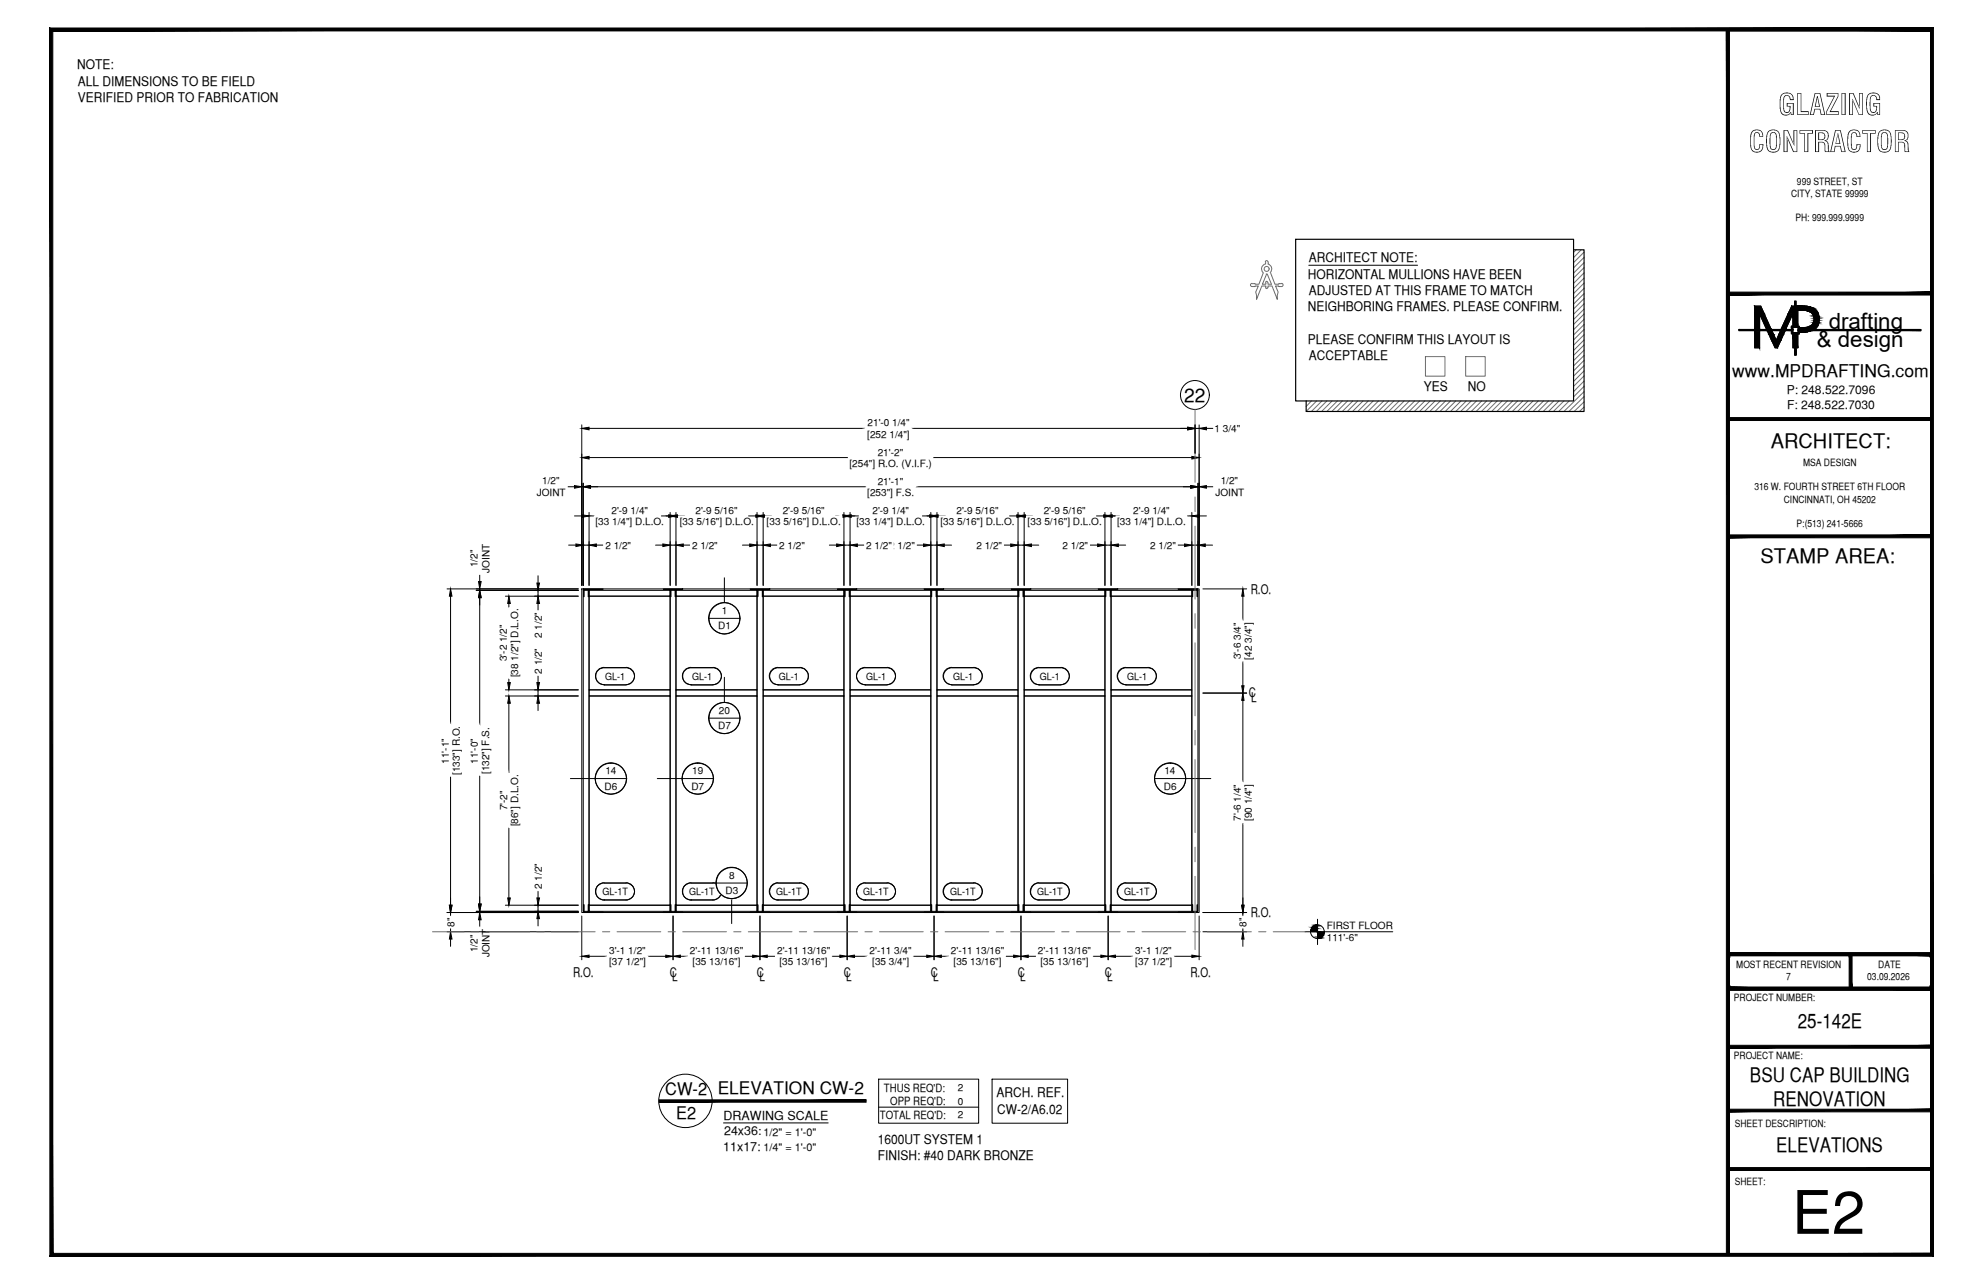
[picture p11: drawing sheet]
<svg xmlns="http://www.w3.org/2000/svg" width="432mm" height="279mm" viewBox="0 0 432 279" stroke-linecap="round" stroke-linejoin="round" font-family="sans-serif">
<defs><g id="words">
<text font-size="13.1" x="390.2" y="268.5">E2</text>
<g font-size="6.3">
<text x="387.2" y="25">GLAZING</text>
<text x="380.8" y="33.1">CONTRACTOR</text>
</g>
<g font-size="4.9">
<text x="398.2" y="71.5">drafting</text>
<text x="395.6" y="75.5">&amp; design</text>
</g>
<g font-size="4.4">
<text x="385.6" y="97.5">ARCHITECT:</text>
<text x="383.3" y="122.5">STAMP AREA:</text>
<text x="391.5" y="223.7">25-142E</text>
<text x="381.1" y="235.4">BSU CAP BUILDING</text>
<text x="386.1" y="240.7">RENOVATION</text>
<text x="386.8" y="250.7">ELEVATIONS</text>
</g>
<text font-size="4.2" x="257.9" y="87.4">22</text>
<g font-size="3.8">
<text x="377.2" y="82">www.MPDRAFTING.com</text>
<text x="144.8" y="238.3">CW-2 ELEVATION CW-2</text>
<text x="147.3" y="243.5">E2</text>
</g>
<g font-size="2.9">
<text x="16.8" y="15">NOTE:</text>
<text x="17" y="18.6">ALL DIMENSIONS TO BE FIELD</text>
<text x="17" y="22.2">VERIFIED PRIOR TO FABRICATION</text>
<text x="285" y="57.1">ARCHITECT NOTE:</text>
<text x="284.8" y="60.6">HORIZONTAL MULLIONS HAVE BEEN</text>
<text x="285" y="64.2">ADJUSTED AT THIS FRAME TO MATCH</text>
<text x="284.8" y="67.8">NEIGHBORING FRAMES. PLEASE CONFIRM.</text>
<text x="284.8" y="74.9">PLEASE CONFIRM THIS LAYOUT IS</text>
<text x="285" y="78.4">ACCEPTABLE</text>
<text x="310.1" y="85.1">YES</text>
<text x="319.6" y="85.1">NO</text>
<text x="272.4" y="129.3">R.O.</text>
<text x="271.9" y="151.6">C</text>
<text x="272.5" y="152.7">L</text>
<text x="272.4" y="199.5">R.O.</text>
<text x="124.8" y="212.5">R.O.</text>
<text x="145.9" y="212.5">C</text>
<text x="146.4" y="213.6">L</text>
<text x="164.8" y="212.5">C</text>
<text x="165.4" y="213.6">L</text>
<text x="183.8" y="212.5">C</text>
<text x="184.3" y="213.6">L</text>
<text x="202.7" y="212.5">C</text>
<text x="203.2" y="213.6">L</text>
<text x="221.6" y="212.5">C</text>
<text x="222.1" y="213.6">L</text>
<text x="240.6" y="212.5">C</text>
<text x="241.1" y="213.6">L</text>
<text x="259.2" y="212.5">R.O.</text>
<text x="217" y="238.8">ARCH. REF.</text>
<text x="217.2" y="242.3">CW-2/A6.02</text>
<text x="191.1" y="248.9">1600UT SYSTEM 1</text>
<text x="191.1" y="252.4">FINISH: #40 DARK BRONZE</text>
</g>
<g font-size="2.7">
<text x="157.5" y="243.8">DRAWING SCALE</text>
<text x="157.5" y="250.4">11x17:</text>
<text x="157.7" y="247.1">24x36:</text>
</g>
<g font-size="2.6">
<text x="389.1" y="85.8">P: 248.522.7096</text>
<text x="389.1" y="89">F: 248.522.7030</text>
</g>
<g font-size="2.5">
<text x="192.5" y="237.6">THUS REQ'D:</text>
<text x="191.6" y="243.4">TOTAL REQ'D:</text>
<text x="193.9" y="240.5">OPP REQ'D:</text>
</g>
<g font-size="2.4">
<text x="166.2" y="247.2">1/2&quot; = 1'-0&quot;</text>
<text x="166.2" y="250.4">1/4&quot; = 1'-0&quot;</text>
</g>
<g font-size="2.2">
<text x="391.3" y="40.2">999 STREET, ST</text>
<text x="390" y="42.9">CITY, STATE 99999</text>
<text x="391" y="48.2">PH: 999.999.9999</text>
<text x="188.8" y="95.2">[252 1/4&quot;]</text>
<text x="188.9" y="92.8">21'-0 1/4&quot;</text>
<text x="264.5" y="94">1 3/4&quot;</text>
<text x="185" y="101.6">[254&quot;] R.O. (V.I.F.)</text>
<text x="191.1" y="99.2">21'-2&quot;</text>
<text x="392.6" y="101.3">MSA DESIGN</text>
<text x="118" y="105.4">1/2&quot;</text>
<text x="188.8" y="107.9">[253&quot;] F.S.</text>
<text x="191.1" y="105.5">21'-1&quot;</text>
<text x="265.8" y="105.4">1/2&quot;</text>
<text x="382" y="106.7">316 W. FOURTH STREET 6TH FLOOR</text>
<text x="116.9" y="108">JOINT</text>
<text x="133.2" y="111.8">2'-9 1/4&quot;</text>
<text x="151.4" y="111.8">2'-9 5/16&quot;</text>
<text x="170.4" y="111.8">2'-9 5/16&quot;</text>
<text x="190" y="111.8">2'-9 1/4&quot;</text>
<text x="208.3" y="111.8">2'-9 5/16&quot;</text>
<text x="227.3" y="111.8">2'-9 5/16&quot;</text>
<text x="246.8" y="111.8">2'-9 1/4&quot;</text>
<text x="264.7" y="108">JOINT</text>
<text x="388.4" y="109.3">CINCINNATI, OH 45202</text>
<text x="129.7" y="114.3">[33 1/4&quot;] D.L.O.</text>
<text x="131.8" y="119.4">2 1/2&quot;</text>
<text x="148" y="114.3">[33 5/16&quot;] D.L.O.</text>
<text x="150.7" y="119.4">2 1/2&quot;</text>
<text x="166.9" y="114.3">[33 5/16&quot;] D.L.O.</text>
<text x="169.7" y="119.4">2 1/2&quot;</text>
<text x="186.5" y="114.3">[33 1/4&quot;] D.L.O.</text>
<text x="188.6" y="119.4">2 1/2&quot;2 1/2&quot;</text>
<text x="204.8" y="114.3">[33 5/16&quot;] D.L.O.</text>
<text x="212.6" y="119.4">2 1/2&quot;</text>
<text x="223.8" y="114.3">[33 5/16&quot;] D.L.O.</text>
<text x="231.3" y="119.4">2 1/2&quot;</text>
<text x="243.3" y="114.3">[33 1/4&quot;] D.L.O.</text>
<text x="250.4" y="119.4">2 1/2&quot;</text>
<text x="391.2" y="114.7">P:(513) 241-5666</text>
<text x="103.9" y="123.4" transform="rotate(-90 103.9 123.4)">1/2&quot;</text>
<text x="106.6" y="124.7" transform="rotate(-90 106.6 124.7)">JOINT</text>
<text x="156.4" y="136.9">D1</text>
<text x="157.2" y="133.6">1</text>
<text x="110.4" y="143.9" transform="rotate(-90 110.4 143.9)">3'-2 1/2&quot;</text>
<text x="118" y="138.8" transform="rotate(-90 118 138.8)">2 1/2&quot;</text>
<text x="270.2" y="143.4" transform="rotate(-90 270.2 143.4)">3'-6 3/4&quot;</text>
<text x="272.6" y="143.5" transform="rotate(-90 272.6 143.5)">[42 3/4&quot;]</text>
<text x="112.8" y="147.4" transform="rotate(-90 112.8 147.4)">[38 1/2&quot;] D.L.O.</text>
<text x="118" y="146.6" transform="rotate(-90 118 146.6)">2 1/2&quot;</text>
<text x="131.8" y="148">GL-1</text>
<text x="150.7" y="148">GL-1</text>
<text x="169.6" y="148">GL-1</text>
<text x="188.6" y="148">GL-1</text>
<text x="207.5" y="148">GL-1</text>
<text x="226.4" y="148">GL-1</text>
<text x="245.4" y="148">GL-1</text>
<text x="156.5" y="155.3">20</text>
<text x="156.4" y="158.6">D7</text>
<text x="97.7" y="166.2" transform="rotate(-90 97.7 166.2)">11'-1&quot;</text>
<text x="104" y="166.2" transform="rotate(-90 104 166.2)">11'-0&quot;</text>
<text x="100.1" y="168.7" transform="rotate(-90 100.1 168.7)">[133&quot;] R.O.</text>
<text x="106.5" y="168.5" transform="rotate(-90 106.5 168.5)">[132&quot;] F.S.</text>
<text x="131.6" y="171.8">D6</text>
<text x="131.8" y="168.5">14</text>
<text x="150.6" y="171.8">D7</text>
<text x="150.7" y="168.5">19</text>
<text x="253.4" y="171.8">D6</text>
<text x="253.6" y="168.5">14</text>
<text x="110.4" y="176.3" transform="rotate(-90 110.4 176.3)">7'-2&quot;</text>
<text x="112.8" y="179.8" transform="rotate(-90 112.8 179.8)">[86&quot;] D.L.O.</text>
<text x="270.2" y="178.6" transform="rotate(-90 270.2 178.6)">7'-6 1/4&quot;</text>
<text x="272.6" y="178.7" transform="rotate(-90 272.6 178.7)">[90 1/4&quot;]</text>
<text x="158.7" y="191.2">8</text>
<text x="118" y="193.5" transform="rotate(-90 118 193.5)">2 1/2&quot;</text>
<text x="131.2" y="194.8">GL-1T</text>
<text x="150.1" y="194.8">GL-1T</text>
<text x="158" y="194.5">D3</text>
<text x="169" y="194.8">GL-1T</text>
<text x="188" y="194.8">GL-1T</text>
<text x="206.9" y="194.8">GL-1T</text>
<text x="225.9" y="194.8">GL-1T</text>
<text x="244.8" y="194.8">GL-1T</text>
<text x="98.9" y="201.6" transform="rotate(-90 98.9 201.6)">8&quot;</text>
<text x="271.4" y="201.6" transform="rotate(-90 271.4 201.6)">8&quot;</text>
<text x="288.9" y="202.1">FIRST FLOOR</text>
<text x="103.9" y="207.2" transform="rotate(-90 103.9 207.2)">1/2&quot;</text>
<text x="106.6" y="208.3" transform="rotate(-90 106.6 208.3)">JOINT</text>
<text x="132.7" y="207.6">3'-1 1/2&quot;</text>
<text x="150.2" y="207.6">2'-11 13/16&quot;</text>
<text x="169.2" y="207.6">2'-11 13/16&quot;</text>
<text x="189.4" y="207.6">2'-11 3/4&quot;</text>
<text x="207.1" y="207.6">2'-11 13/16&quot;</text>
<text x="226" y="207.6">2'-11 13/16&quot;</text>
<text x="247.2" y="207.6">3'-1 1/2&quot;</text>
<text x="288.9" y="204.7">111'-6&quot;</text>
<text x="132.7" y="210.1">[37 1/2&quot;]</text>
<text x="150.8" y="210.1">[35 13/16&quot;]</text>
<text x="169.7" y="210.1">[35 13/16&quot;]</text>
<text x="189.9" y="210.1">[35 3/4&quot;]</text>
<text x="207.6" y="210.1">[35 13/16&quot;]</text>
<text x="226.6" y="210.1">[35 13/16&quot;]</text>
<text x="247.2" y="210.1">[37 1/2&quot;]</text>
<text x="378.1" y="210.6">MOST RECENT REVISION</text>
<text x="388.9" y="213.3">7</text>
<text x="406.6" y="213.2">03.09.2026</text>
<text x="409" y="210.6">DATE</text>
<text x="377.6" y="217.8">PROJECT NUMBER:</text>
<text x="377.6" y="230.4">PROJECT NAME:</text>
<text x="208.6" y="237.5">2</text>
<text x="208.6" y="240.4">0</text>
<text x="208.6" y="243.2">2</text>
<text x="377.8" y="245.2">SHEET DESCRIPTION:</text>
<text x="377.8" y="257.9">SHEET:</text>
</g>
</g></defs>
<!-- layer: GLASS -->
<g fill="none" stroke="#000" stroke-width=".22">
<path d="M128.3 129.7h17.6v20.4h-17.6zM147.2 129.7h17.6v20.4h-17.6zM166.2 129.7h17.6v20.4h-17.6zM185.1 129.7h17.6v20.4h-17.6zM204 129.7h17.7v20.4h-17.7zM223 129.7h17.6v20.4h-17.6zM241.9 129.7h17.6v20.4h-17.6zM128.3 151.4h17.6v45.6h-17.6zM147.2 151.4h17.6v45.6h-17.6zM166.2 151.4h17.6v45.6h-17.6zM185.1 151.4h17.6v45.6h-17.6zM204 151.4h17.7v45.6h-17.7z"/>
<path d="M223 151.4h17.6v45.6h-17.6zM241.9 151.4h17.6v45.6h-17.6z"/>
</g>
<!-- layer: COMPONENTS -->
<g fill="none" stroke="#000" stroke-width=".22">
<path d="M127 128.5h1.3v69.8h-1.3zM128.3 128.5h17.6v1.2h-17.6zM145.9 128.5h1.3v69.8h-1.3zM147.2 128.5h17.6v1.2h-17.6zM164.8 128.5h1.4v69.8h-1.4zM166.2 128.5h17.6v1.2h-17.6zM183.8 128.5h1.3v69.8h-1.3zM185.1 128.5h17.6v1.2h-17.6zM202.7 128.5h1.3v69.8h-1.3zM204 128.5h17.7v1.2h-17.7zM221.7 128.5h1.3v69.8h-1.3zM223 128.5h17.6v1.2h-17.6z"/>
<path d="M240.6 128.5h1.3v69.8h-1.3zM241.9 128.5h17.6v1.2h-17.6zM259.5 128.5h1.4v69.8h-1.4zM128.3 150.1h17.6v1.3h-17.6zM147.2 150.1h17.6v1.3h-17.6zM166.2 150.1h17.6v1.3h-17.6zM185.1 150.1h17.6v1.3h-17.6zM204 150.1h17.7v1.3h-17.7zM223 150.1h17.6v1.3h-17.6zM241.9 150.1h17.6v1.3h-17.6zM128.3 197h17.6v1.3h-17.6zM147.2 197h17.6v1.3h-17.6z"/>
<path d="M166.2 197h17.6v1.3h-17.6zM185.1 197h17.6v1.3h-17.6zM204 197h17.7v1.3h-17.7zM223 197h17.6v1.3h-17.6zM241.9 197h17.6v1.3h-17.6z"/>
</g>
<!-- layer: GLASS TAG -->
<g fill="none" stroke="#fff" stroke-width=".22">
<path d="M131.3 149h5.4h-5.1h4.7M136.3 145.3l-5 .1h5.4M150.2 149h5.4h-5.1h4.8M155.3 145.3l-5.1 .1h5.4M169.1 149h5.4h-5.1h4.8M174.2 145.3l-5.1 .1h5.4M188 149h5.5h-5.1h4.8M193.2 145.3l-5.1 .1h5.4M206.9 149h5.5h-5.1h4.7M212 145.3l-5.1 .1h5.4M225.9 149h5.4h-5h4.7M231 145.3l-5.1 .1h5.4"/>
<path d="M244.9 149h5.4h-5.1h4.7M249.9 145.3l-5 .1h5.4M131.3 195.8h5.4h-5.1h4.7M136.3 192.2h-5h5.4M150.2 195.8h5.4h-5.1h4.8M155.3 192.2h-5.1h5.4M169.1 195.8h5.4h-5.1h4.8M174.2 192.2h-5.1h5.4M188 195.8h5.5h-5.1h4.8M193.2 192.2h-5.1h5.4M206.9 195.8h5.5h-5.1h4.7M212 192.2h-5.1h5.4"/>
<path d="M225.9 195.8h5.4h-5h4.7M231 192.2h-5.1h5.4M244.9 195.8h5.4h-5.1h4.7M249.9 192.2h-5h5.4"/>
</g>
<g fill="#fff" stroke="#fff" stroke-width=".22">
<path d="M130.6 145.5l.7-.1h5.4zM130.6 145.5h6.6l-.5-.1zM130.1 146l.5-.5h6.6zM130.1 146h7.6l-.5-.5zM130.1 146h7.6l-7.9 .5zM129.8 146.5h8.2l-.3-.5zM129.8 146.5h8.2l-8.3 .6zM129.7 147.1h8.5l-.2-.6zM129.7 147.1h8.5l-8.4 .7zM129.8 147.8h8.2l.2-.7zM129.8 147.8h8.2l-7.9 .5zM130.1 148.3h7.6l.3-.5zM130.1 148.3h7.6l-7.1 .5zM130.6 148.8h6.6l.5-.5zM130.6 148.8h6.6l-5.9 .2zM131.3 149h5.4l.5-.2z"/>
<path d="M149.5 145.5l.7-.1h5.4zM149.5 145.5h6.6l-.5-.1zM149 146l.5-.5h6.6zM149 146h7.7l-.6-.5zM149 146h7.7l-8 .5zM148.7 146.5h8.3l-.3-.5zM148.7 146.5h8.3l-8.3 .6zM148.7 147.1h8.4l-.1-.6zM148.7 147.1h8.4l-8.4 .7zM148.7 147.8h8.3l.1-.7zM148.7 147.8h8.3l-8 .5zM149 148.3h7.7l.3-.5zM149 148.3h7.7l-7.2 .5zM149.5 148.8h6.6l.6-.5zM149.5 148.8h6.6l-5.9 .2zM150.2 149h5.4l.5-.2z"/>
<path d="M130.6 192.4l.7-.2h5.4zM130.6 192.4h6.6l-.5-.2zM130.1 192.8l.5-.4h6.6zM130.1 192.8h7.6l-.5-.4zM130.1 192.8h7.6l-7.9 .6zM129.8 193.4h8.2l-.3-.6zM129.8 193.4h8.2l-8.3 .6zM129.7 194h8.5l-.2-.6zM129.7 194h8.5l-8.4 .6zM129.8 194.6h8.2l.2-.6zM129.8 194.6h8.2l-7.9 .6zM130.1 195.2h7.6l.3-.6zM130.1 195.2h7.6l-7.1 .4zM130.6 195.6h6.6l.5-.4zM130.6 195.6h6.6l-5.9 .2zM131.3 195.8h5.4l.5-.2z"/>
<path d="M149.5 192.4l.7-.2h5.4zM149.5 192.4h6.6l-.5-.2zM149 192.8l.5-.4h6.6zM149 192.8h7.7l-.6-.4zM149 192.8h7.7l-8 .6zM148.7 193.4h8.3l-.3-.6zM148.7 193.4h8.3l-8.3 .6zM148.7 194h8.4l-.1-.6zM148.7 194h8.4l-8.4 .6zM148.7 194.6h8.3l.1-.6zM148.7 194.6h8.3l-8 .6zM149 195.2h7.7l.3-.6zM149 195.2h7.7l-7.2 .4zM149.5 195.6h6.6l.6-.4zM149.5 195.6h6.6l-5.9 .2zM150.2 195.8h5.4l.5-.2z"/>
<path d="M168.5 145.5l.6-.1h5.4zM168.5 145.5h6.6l-.6-.1zM168 146l.5-.5h6.6zM168 146h7.6l-.5-.5zM168 146h7.6l-7.9 .5zM167.7 146.5h8.3l-.4-.5zM167.7 146.5h8.3l-8.4 .6zM167.6 147.1h8.4v-.6zM167.6 147.1h8.4l-8.3 .7zM167.7 147.8h8.3v-.7zM167.7 147.8h8.3l-8 .5zM168 148.3h7.6l.4-.5zM168 148.3h7.6l-7.1 .5zM168.5 148.8h6.6l.5-.5zM168.5 148.8h6.6l-6 .2zM169.1 149h5.4l.6-.2z"/>
<path d="M168.5 192.4l.6-.2h5.4zM168.5 192.4h6.6l-.6-.2zM168 192.8l.5-.4h6.6zM168 192.8h7.6l-.5-.4zM168 192.8h7.6l-7.9 .6zM167.7 193.4h8.3l-.4-.6zM167.7 193.4h8.3l-8.4 .6zM167.6 194h8.4v-.6zM167.6 194h8.4l-8.3 .6zM167.7 194.6h8.3v-.6zM167.7 194.6h8.3l-8 .6zM168 195.2h7.6l.4-.6zM168 195.2h7.6l-7.1 .4zM168.5 195.6h6.6l.5-.4zM168.5 195.6h6.6l-6 .2zM169.1 195.8h5.4l.6-.2z"/>
<path d="M187.5 145.5l.6-.1h5.4zM187.5 145.5h6.6l-.6-.1zM186.9 146l.6-.5h6.6zM186.9 146h7.7l-.5-.5zM186.9 146h7.7l-8 .5zM186.6 146.5h8.3l-.3-.5zM186.6 146.5h8.3l-8.4 .6zM186.5 147.1h8.5l-.1-.6zM186.5 147.1h8.5l-8.4 .7zM186.6 147.8h8.3l.1-.7zM186.6 147.8h8.3l-8 .5zM186.9 148.3h7.7l.3-.5zM186.9 148.3h7.7l-7.1 .5zM187.5 148.8h6.6l.5-.5zM187.5 148.8h6.6l-6.1 .2zM188 149h5.5l.6-.2z"/>
<path d="M187.5 192.4l.6-.2h5.4zM187.5 192.4h6.6l-.6-.2zM186.9 192.8l.6-.4h6.6zM186.9 192.8h7.7l-.5-.4zM186.9 192.8h7.7l-8 .6zM186.6 193.4h8.3l-.3-.6zM186.6 193.4h8.3l-8.4 .6zM186.5 194h8.5l-.1-.6zM186.5 194h8.5l-8.4 .6zM186.6 194.6h8.3l.1-.6zM186.6 194.6h8.3l-8 .6zM186.9 195.2h7.7l.3-.6zM186.9 195.2h7.7l-7.1 .4zM187.5 195.6h6.6l.5-.4zM187.5 195.6h6.6l-6.1 .2zM188 195.8h5.5l.6-.2z"/>
<path d="M206.4 145.5l.5-.1h5.4zM206.4 145.5h6.6l-.7-.1zM205.9 146l.5-.5h6.6zM205.9 146h7.6l-.5-.5zM205.9 146h7.6l-8 .5zM205.5 146.5h8.3l-.3-.5zM205.5 146.5h8.3l-8.4 .6zM205.4 147.1h8.5l-.1-.6zM205.4 147.1h8.5l-8.4 .7zM205.5 147.8h8.3l.1-.7zM205.5 147.8h8.3l-7.9 .5zM205.9 148.3h7.6l.3-.5zM205.9 148.3h7.6l-7.1 .5zM206.4 148.8h6.6l.5-.5zM206.4 148.8h6.6l-6.1 .2zM206.9 149h5.5l.6-.2z"/>
<path d="M206.4 192.4l.5-.2h5.4zM206.4 192.4h6.6l-.7-.2zM205.9 192.8l.5-.4h6.6zM205.9 192.8h7.6l-.5-.4zM205.9 192.8h7.6l-8 .6zM205.5 193.4h8.3l-.3-.6zM205.5 193.4h8.3l-8.4 .6zM205.4 194h8.5l-.1-.6zM205.4 194h8.5l-8.4 .6zM205.5 194.6h8.3l.1-.6zM205.5 194.6h8.3l-7.9 .6zM205.9 195.2h7.6l.3-.6zM205.9 195.2h7.6l-7.1 .4zM206.4 195.6h6.6l.5-.4zM206.4 195.6h6.6l-6.1 .2zM206.9 195.8h5.5l.6-.2z"/>
<path d="M225.3 145.5l.6-.1h5.4zM225.3 145.5h6.6l-.6-.1zM225.3 145.5h6.6l-7 .5zM224.9 146h7.5l-.5-.5zM224.9 146h7.5l-7.9 .5zM224.5 146.5h8.2l-.3-.5zM224.5 146.5h8.2l-8.3 .6zM224.4 147.1h8.5l-.2-.6zM224.4 147.1h8.5l-8.4 .7zM224.5 147.8h8.2l.2-.7zM224.5 147.8h8.2l-7.8 .5zM224.9 148.3h7.5l.3-.5zM224.9 148.3h7.5l-7.1 .5zM225.3 148.8h6.7l.4-.5zM225.3 148.8h6.7l-6.1 .2zM225.9 149h5.4l.7-.2z"/>
<path d="M225.3 192.4l.6-.2h5.4zM225.3 192.4h6.6l-.6-.2zM224.9 192.8l.4-.4h6.6zM224.9 192.8h7.5l-.5-.4zM224.9 192.8h7.5l-7.9 .6zM224.5 193.4h8.2l-.3-.6zM224.5 193.4h8.2l-8.3 .6zM224.4 194h8.5l-.2-.6zM224.4 194h8.5l-8.4 .6zM224.5 194.6h8.2l.2-.6zM224.5 194.6h8.2l-7.8 .6zM224.9 195.2h7.5l.3-.6zM224.9 195.2h7.5l-7.1 .4zM225.3 195.6h6.7l.4-.4zM225.3 195.6h6.7l-6.1 .2zM225.9 195.8h5.4l.7-.2z"/>
<path d="M244.3 145.5l.6-.1h5.4zM244.3 145.5h6.6l-.6-.1zM243.8 146l.5-.5h6.6zM243.8 146h7.6l-.5-.5zM243.8 146h7.6l-7.9 .5zM243.5 146.5h8.2l-.3-.5zM243.5 146.5h8.2l-8.4 .6zM243.3 147.1h8.5l-.1-.6zM243.3 147.1h8.5l-8.3 .7zM243.5 147.8h8.2l.1-.7zM243.5 147.8h8.2l-7.9 .5zM243.8 148.3h7.6l.3-.5zM243.8 148.3h7.6l-7.1 .5zM244.3 148.8h6.6l.5-.5zM244.3 148.8h6.6l-6 .2zM244.9 149h5.4l.6-.2z"/>
<path d="M244.3 192.4l.6-.2h5.4zM244.3 192.4h6.6l-.6-.2zM243.8 192.8l.5-.4h6.6zM243.8 192.8h7.6l-.5-.4zM243.8 192.8h7.6l-7.9 .6zM243.5 193.4h8.2l-.3-.6zM243.5 193.4h8.2l-8.4 .6zM243.3 194h8.5l-.1-.6zM243.3 194h8.5l-8.3 .6zM243.5 194.6h8.2l.1-.6zM243.5 194.6h8.2l-7.9 .6zM243.8 195.2h7.6l.3-.6zM243.8 195.2h7.6l-7.1 .4zM244.3 195.6h6.6l.5-.4zM244.3 195.6h6.6l-6 .2zM244.9 195.8h5.4l.6-.2z"/>
</g>
<g fill="none" stroke="#000" stroke-width=".22">
<path d="M130.1 146l.5-.5 1-.2h4.7a1.87 1.87 0 0 1 1.9 1.9 1.87 1.87 0 0 1-1.9 1.8h-4.7a1.87 1.87 0 0 1-1.7-1 1.87 1.87 0 0 1 .2-2zM149 146l.5-.5 1-.2h4.8a1.87 1.87 0 0 1 1.8 1.9 1.87 1.87 0 0 1-1.8 1.8h-4.8a1.87 1.87 0 0 1-1.7-1 1.87 1.87 0 0 1 .2-2zM168 146l.5-.5 .9-.2h4.8a1.87 1.87 0 0 1 1.8 1.9 1.87 1.87 0 0 1-1.8 1.8h-4.8a1.87 1.87 0 0 1-1.6-1.1 1.87 1.87 0 0 1 .2-1.9zM186.9 146l.6-.5 .9-.2h4.8a1.87 1.87 0 0 1 1.8 1.9 1.87 1.87 0 0 1-1.8 1.8h-4.8a1.87 1.87 0 0 1-1.7-1 1.87 1.87 0 0 1 .2-2zM205.9 146l.5-.5 .9-.2h4.7a1.87 1.87 0 0 1 1.9 1.9 1.87 1.87 0 0 1-1.9 1.8h-4.7a1.87 1.87 0 0 1-1.7-1.1 1.87 1.87 0 0 1 .3-1.9zM224.9 146l.4-.5 1-.2h4.7a1.87 1.87 0 0 1 1.9 1.9 1.87 1.87 0 0 1-1.9 1.8h-4.7a1.87 1.87 0 0 1-1.7-1.1 1.87 1.87 0 0 1 .3-1.9zM243.8 146l.5-.5 .9-.2h4.7a1.87 1.87 0 0 1 1.9 1.9 1.87 1.87 0 0 1-1.9 1.8h-4.7a1.87 1.87 0 0 1-1.7-1.1 1.87 1.87 0 0 1 .3-1.9zM130.1 192.8l1.2-.6h5a1.84 1.84 0 0 1 1.9 1.8 1.84 1.84 0 0 1-1.9 1.8h-4.7a1.84 1.84 0 0 1-1.8-1 1.84 1.84 0 0 1 .3-2zM149 192.8l1.2-.6h5.1a1.84 1.84 0 0 1 1.8 1.8 1.84 1.84 0 0 1-1.8 1.8h-4.8a1.84 1.84 0 0 1-1.7-1 1.84 1.84 0 0 1 .2-2zM168 192.8l1.1-.6h5.1a1.84 1.84 0 0 1 1.8 1.8 1.84 1.84 0 0 1-1.8 1.8h-4.8a1.84 1.84 0 0 1-1.7-1 1.84 1.84 0 0 1 .3-2zM186.9 192.8l1.2-.6h5.1a1.84 1.84 0 0 1 1.8 1.8 1.84 1.84 0 0 1-1.8 1.8h-4.8a1.84 1.84 0 0 1-1.7-1 1.84 1.84 0 0 1 .2-2zM205.9 192.8l1-.6h5.1a1.84 1.84 0 0 1 1.9 1.8 1.84 1.84 0 0 1-1.9 1.8h-4.7a1.84 1.84 0 0 1-1.7-1 1.84 1.84 0 0 1 .3-2z"/>
<path d="M224.9 192.8l1-.6h5.1a1.84 1.84 0 0 1 1.9 1.8 1.84 1.84 0 0 1-1.9 1.8h-4.7a1.84 1.84 0 0 1-1.7-1 1.84 1.84 0 0 1 .3-2zM243.8 192.8l1.1-.6h5a1.84 1.84 0 0 1 1.9 1.8 1.84 1.84 0 0 1-1.9 1.8h-4.7a1.84 1.84 0 0 1-1.7-1 1.84 1.84 0 0 1 .3-2z"/>
</g>
<!-- layer: SYMBOLS -->
<g fill="none" stroke="#000" stroke-width=".22">
<path d="M154.4 134.6h6.8M131.5 145.2a1.87 1.87 0 0 0-1.8 1.9 1.87 1.87 0 0 0 1.8 1.9M131.6 145.3h4.7M131.6 149h4.7M136.3 145.2a1.87 1.87 0 0 1 1.9 1.9 1.87 1.87 0 0 1-1.9 1.9M150.5 145.2a1.87 1.87 0 0 0-1.9 1.9 1.87 1.87 0 0 0 1.9 1.9M150.5 145.3h4.8M150.5 149h4.8M154.4 156.3h6.8M155.2 145.2a1.87 1.87 0 0 1 1.9 1.9 1.87 1.87 0 0 1-1.9 1.9M169.4 145.2a1.87 1.87 0 0 0-1.9 1.9 1.87 1.87 0 0 0 1.9 1.9M169.4 145.3h4.8"/>
<path d="M169.4 149h4.8M174.1 145.2a1.87 1.87 0 0 1 1.9 1.9 1.87 1.87 0 0 1-1.9 1.9M188.4 145.2a1.87 1.87 0 0 0-1.9 1.9 1.87 1.87 0 0 0 1.9 1.9M188.4 145.3h4.8M188.4 149h4.8M193.1 145.2a1.87 1.87 0 0 1 1.9 1.9 1.87 1.87 0 0 1-1.9 1.9M207.2 145.2a1.87 1.87 0 0 0-1.8 1.9 1.87 1.87 0 0 0 1.8 1.9M207.3 145.3h4.7M207.3 149h4.7M212 145.2a1.87 1.87 0 0 1 1.9 1.9 1.87 1.87 0 0 1-1.9 1.9M226.2 145.2a1.87 1.87 0 0 0-1.9 1.9 1.87 1.87 0 0 0 1.9 1.9M226.3 145.3h4.7"/>
<path d="M226.3 149h4.7M231 145.2a1.87 1.87 0 0 1 1.9 1.9 1.87 1.87 0 0 1-1.9 1.9M245.1 145.2a1.87 1.87 0 0 0-1.8 1.9 1.87 1.87 0 0 0 1.8 1.9M245.2 145.3h4.7M245.2 149h4.7M249.9 145.2a1.87 1.87 0 0 1 1.9 1.9 1.87 1.87 0 0 1-1.9 1.9M129.6 169.4h6.9M148.5 169.4h6.9M251.4 169.4h6.8M131.5 192.1a1.87 1.87 0 0 0-1.8 1.9 1.87 1.87 0 0 0 1.8 1.8M131.6 192.2h4.7M136.3 192.1a1.87 1.87 0 0 1 1.9 1.9 1.87 1.87 0 0 1-1.9 1.8h-4.7"/>
<path d="M150.5 192.1a1.87 1.87 0 0 0-1.9 1.9 1.87 1.87 0 0 0 1.9 1.8M150.5 192.2h4.8M150.5 195.8h4.8M155.2 192.1a1.87 1.87 0 0 1 1.9 1.9 1.87 1.87 0 0 1-1.9 1.8M156 192.2h6.8M169.4 192.1a1.87 1.87 0 0 0-1.9 1.9 1.87 1.87 0 0 0 1.9 1.8h4.8M169.4 192.2h4.8M174.1 192.1a1.87 1.87 0 0 1 1.9 1.9 1.87 1.87 0 0 1-1.9 1.8M188.4 192.1a1.87 1.87 0 0 0-1.9 1.9 1.87 1.87 0 0 0 1.9 1.8M188.4 192.2h4.8M193.1 192.1a1.87 1.87 0 0 1 1.9 1.9 1.87 1.87 0 0 1-1.9 1.8h-4.7M207.2 192.1a1.87 1.87 0 0 0-1.8 1.9 1.87 1.87 0 0 0 1.8 1.8h4.8"/>
<path d="M207.3 192.2h4.7M212 192.1a1.87 1.87 0 0 1 1.9 1.9 1.87 1.87 0 0 1-1.9 1.8M226.2 192.1a1.87 1.87 0 0 0-1.9 1.9 1.87 1.87 0 0 0 1.9 1.8h4.8M226.3 192.2h4.7M231 192.1a1.87 1.87 0 0 1 1.9 1.9 1.87 1.87 0 0 1-1.9 1.8M245.1 192.1a1.87 1.87 0 0 0-1.8 1.9 1.87 1.87 0 0 0 1.8 1.8M245.2 192.2h4.7M249.9 192.1a1.87 1.87 0 0 1 1.9 1.9 1.87 1.87 0 0 1-1.9 1.8h-4.7M284.2 202.8h19.1M286.9 200v5.5M191.3 234.8h21.8v9.6h-21.8zM191.3 240.9h21.8"/>
<circle cx="157.7" cy="134.5" r="3.4"/>
<circle cx="157.7" cy="156.2" r="3.4"/>
<circle cx="133" cy="169.4" r="3.4"/>
<circle cx="151.9" cy="169.4" r="3.4"/>
<circle cx="254.8" cy="169.4" r="3.4"/>
<circle cx="159.3" cy="192.1" r="3.4"/>
<circle cx="286.9" cy="202.7" r="1.49"/>
<circle cx="149.3" cy="239.6" r="5.8"/>
</g>
<!-- layer: ROUGH OPENING -->
<path d="M126.7 128.1h134.4v70.5h-134.4z" fill="none" stroke="#000" stroke-width=".22"/>
<!-- layer: DIM -->
<g fill="none" stroke="#000" stroke-width=".22">
<path d="M126.7 92.5v34.9M128.3 99.6h56.4M128.3 93.2h60.2M198.4 93.2h60.2M203.1 99.6h56.4M260.2 92.5v6.1M260.2 93.2h.9M261.1 92.5v34.9M262.7 93.2h1.6M123.5 105.9h1.6M123.8 118.6h1.6M125.1 112.3h1.6"/>
<path d="M126.7 105.9h.3M127 105.2v22.2M127 118.6h1.3M128.3 111.5v15.9M128.3 112.3h1.1M128.6 105.9h60M129.9 118.6h1.5M142.7 118.6h1.6M144 112.3h1.9M145.9 118.6h1.3M145.9 111.5v15.9M147.2 112.3h1.9"/>
<path d="M147.2 111.5v15.9M148.8 118.6h1.6M161.7 118.6h1.6M163 112.3h1.8M164.8 118.6h1.4M164.8 111.5v15.9M166.2 112.3h1.8M166.2 111.5v15.9M167.8 118.6h1.6M180.6 118.6h1.6M181.9 112.3h1.9M183.8 118.6h1.3"/>
<path d="M183.8 111.5v15.9M185.1 112.3h1.8M185.1 111.5v15.9M186.7 118.6h1.6M199.3 105.9h60M199.5 118.6h1.6M200.9 112.3h1.8M202.7 111.5v15.9M202.7 118.6h1.3M204 111.5v15.9M204 112.3h1.9M205.6 118.6h1.6"/>
<path d="M218.5 118.6h1.6M219.8 112.3h1.9M221.7 118.6h1.3M221.7 111.5v15.9M223 112.3h1.9M223 111.5v15.9M224.6 118.6h1.6M237.2 118.6h1.8M238.8 112.3h1.8M240.6 118.6h1.3M240.6 111.5v15.9M241.9 112.3h1.9"/>
<path d="M241.9 111.5v15.9M243.5 118.6h1.6M256.3 118.6h1.6M258.4 112.3h1.1M259.5 118.6h1.4M259.5 111.5v15.9M260.9 105.2v22.2M260.9 105.9h.2M261.1 112.3h1.6M262.4 118.6h1.6M262.7 105.9h1.6M97.3 128.1h28.6"/>
<path d="M98.1 129.7v28.1M103.7 128.5h22.2M104.5 125v1.6M104.5 128.1v.4M104.5 130v28M110 129.7h15.9M110.8 131.3v1M117.2 125.3v1.6M117.2 128.5v1.2M117.2 131.3v1.6M261.9 128.1h9.6M270.6 129.7v5.5"/>
<path d="M110 151.4h15.9M110 150.1h15.9M110.8 147.6v.9M110.8 153v15.3M117.2 146.9v1.6M117.2 150.1v1.3M117.2 153v1.6M261.9 150.8h9.6M270.6 143.8v5.4M270.6 152.4v18M98.1 168.9v28.1M104.5 168.7v28"/>
<path d="M270.6 178.9v18.1M97.3 198.6h28.6M98.1 198.6v.8M103.7 198.3h22.2M104.5 198.3v.3M110 197h15.9M110.8 180.1v15.3M117.2 193.8v1.6M117.2 197v1.3M117.2 199.9v1.6M126.7 199.3v9.6M146.6 199.3v9.6"/>
<path d="M165.5 199.3v9.6M184.5 199.3v9.6M203.4 199.3v9.6M222.3 199.3v9.6M241.3 199.3v9.6M261.1 199.3v9.6M261.9 198.6h9.6M270.6 198.6v.8M97.3 202.8h28.6M98.1 201.9v.9M98.1 204.3v1.6M104.5 200.2v1.5"/>
<path d="M128.3 208.1h4M140.9 208.1h4.1M148.1 208.1h1.8M162.1 208.1h1.8M167.1 208.1h1.7M181.1 208.1h1.8M186.1 208.1h2.9M198.8 208.1h3M205 208.1h1.8M218.9 208.1h1.8M223.9 208.1h1.8M237.9 208.1h1.8"/>
<path d="M242.9 208.1h4M255.5 208.1h4M261.9 202.8h9.6M270.6 201.9v.9M270.6 204.3v1.6"/>
</g>
<g fill="#000" stroke="#000" stroke-width=".22">
<path d="M126.7 99.6l1.6-.3v.6zM126.7 93.2l1.6-.2v.5zM258.6 93l1.6 .2-1.6 .3zM259.5 99.3l1.6 .3-1.6 .3zM261.1 93.2l1.6-.2v.5zM125.1 105.7l1.6 .2-1.6 .3zM125.4 118.4l1.6 .2-1.6 .3zM126.7 112l1.6 .3-1.6 .3zM127 105.9l1.6-.2v.5zM128.3 118.6l1.6-.2v.5zM144.3 118.4l1.6 .2-1.6 .3zM145.6 112l1.6 .3-1.6 .3z"/>
<path d="M145.9 112.3l1.6-.3v.6zM147.2 118.6l1.6-.2v.5zM163.3 118.4l1.5 .2-1.5 .3zM164.6 112l1.6 .3-1.6 .3zM164.8 112.3l1.6-.3v.6zM166.2 118.6l1.6-.2v.5zM182.2 118.4l1.6 .2-1.6 .3zM183.5 112l1.6 .3-1.6 .3zM183.8 112.3l1.6-.3v.6zM185.1 118.6l1.6-.2v.5zM201.1 118.4l1.6 .2-1.6 .3zM202.4 112l1.6 .3-1.6 .3z"/>
<path d="M202.7 112.3l1.6-.3v.6zM204 118.6l1.6-.2v.5zM220.1 118.4l1.6 .2-1.6 .3zM221.4 112l1.6 .3-1.6 .3zM221.7 112.3l1.6-.3v.6zM223 118.6l1.6-.2v.5zM239 118.4l1.6 .2-1.6 .3zM240.3 112l1.6 .3-1.6 .3zM240.6 112.3l1.6-.3v.6zM241.9 118.6l1.6-.2v.5zM257.9 118.4l1.6 .2-1.6 .3zM259.3 105.7l1.6 .2-1.6 .3z"/>
<path d="M259.5 112.3l1.6-.3v.6zM260.9 118.6l1.5-.2v.5zM261.1 105.9l1.6-.2v.5zM98.1 128.1l.3 1.6h-.5zM104.5 128.5l.3 1.5h-.6zM104.2 126.6h.6l-.3 1.5zM110.8 129.7l.3 1.6h-.5zM116.9 126.9h.6l-.3 1.6zM117.2 129.7l.3 1.6h-.6zM270.6 128.1l.3 1.6h-.5zM110.8 151.4l.3 1.6h-.5zM110.6 148.5h.5l-.3 1.6z"/>
<path d="M117.2 151.4l.3 1.6h-.6zM116.9 148.5h.6l-.3 1.6zM270.6 150.8l.3 1.6h-.5zM270.4 149.2h.5l-.3 1.6zM97.9 197h.5l-.3 1.6zM104.2 196.7h.6l-.3 1.6zM110.6 195.4h.5l-.3 1.6zM117.2 198.3l.3 1.6h-.6zM116.9 195.4h.6l-.3 1.6zM270.4 197h.5l-.3 1.6zM98.1 202.8l.3 1.5h-.5zM104.5 198.6l.3 1.6h-.6z"/>
<path d="M126.7 208.1l1.6-.3v.5zM145 207.8l1.6 .3-1.6 .2zM146.6 208.1l1.5-.3v.5zM163.9 207.8l1.6 .3-1.6 .2zM165.5 208.1l1.6-.3v.5zM182.9 207.8l1.6 .3-1.6 .2zM184.5 208.1l1.6-.3v.5zM201.8 207.8l1.6 .3-1.6 .2zM203.4 208.1l1.6-.3v.5zM220.7 207.8l1.6 .3-1.6 .2zM222.3 208.1l1.6-.3v.5zM239.7 207.8l1.6 .3-1.6 .2z"/>
<path d="M241.3 208.1l1.6-.3v.5zM259.5 207.8l1.6 .3-1.6 .2zM270.6 202.8l.3 1.5h-.5z"/>
</g>
<g fill="#fff" stroke="#fff" stroke-width=".22">
<path d="M190.8 97.2v2.4l6.2-2.4zM190.8 99.6l6.2-2.4v2.4z"/>
<path d="M184.7 99.6v2.9l18.4-2.9zM184.7 102.5l18.4-2.9v2.9z"/>
<path d="M190.8 103.6v2.3l6.2-2.3zM190.8 105.9l6.2-2.3v2.3z"/>
<path d="M188.6 105.9v2.9l10.7-2.9zM188.6 108.8l10.7-2.9v2.9z"/>
<path d="M264.3 103.4v5.1l7-5.1zM264.3 108.5l7-5.1v5.1z"/>
<path d="M116.5 103.4v5.1l7-5.1zM116.5 108.5l7-5.1v5.1z"/>
<path d="M193.3 117.4v2.5l6.2-2.5zM193.3 119.9l6.2-2.5v2.5z"/>
<path d="M131.4 117.4v2.5l6.3-2.5zM131.4 119.9l6.3-2.5v2.5z"/>
<path d="M132.8 109.9v2.4l8.6-2.4zM132.8 112.3l8.6-2.4v2.4z"/>
<path d="M129.4 112.3v2.9l15.4-2.9zM129.4 115.2l15.4-2.9v2.9z"/>
<path d="M189.7 109.9v2.4l8.5-2.4zM189.7 112.3l8.5-2.4v2.4z"/>
<path d="M186.2 112.3v2.9l15.5-2.9zM186.2 115.2l15.5-2.9v2.9z"/>
<path d="M150.4 117.4v2.5l6.2-2.5zM150.4 119.9l6.2-2.5v2.5z"/>
<path d="M95.8 160.3v6.1h2.3zM95.8 160.3h2.3v6.1z"/>
<path d="M98.1 157.8v11.1h2.9zM98.1 157.8h2.9v11.1z"/>
<path d="M102 160.3v6.1h2.5zM102 160.3h2.5v6.1z"/>
<path d="M104.5 158v10.7h2.9zM104.5 158h2.9v10.7z"/>
<path d="M101.9 118v7h5.2zM101.9 118h5.2v7z"/>
<path d="M101.9 201.7v7h5.2zM101.9 201.7h5.2v7z"/>
<path d="M116 132.9v6.2h2.4zM116 132.9h2.4v6.2z"/>
<path d="M116 187.6v6.2h2.4zM116 187.6h2.4v6.2z"/>
<path d="M108.5 171.8v4.9h2.3zM108.5 171.8h2.3v4.9z"/>
<path d="M110.8 168.3v11.8h2.9zM110.8 168.3h2.9v11.8z"/>
<path d="M108.4 135.6v8.6h2.4zM108.4 135.6h2.4v8.6z"/>
<path d="M110.8 132.3v15.3h2.9zM110.8 132.3h2.9v15.3z"/>
<path d="M116 140.7v6.2h2.4zM116 140.7h2.4v6.2z"/>
<path d="M132.3 205.6v2.5l8.6-2.5zM132.3 208.1l8.6-2.5v2.5z"/>
<path d="M132.3 208.1v2.8l8.6-2.8zM132.3 210.9l8.6-2.8v2.8z"/>
<path d="M246.9 205.6v2.5l8.6-2.5zM246.9 208.1l8.6-2.5v2.5z"/>
<path d="M247 208.1v2.8l8.5-2.8zM247 210.9l8.5-2.8v2.8z"/>
<path d="M151.1 109.9v2.4l9.9-2.4zM151.1 112.3l9.9-2.4v2.4z"/>
<path d="M147.8 112.3v2.9l16.5-2.9zM147.8 115.2l16.5-2.9v2.9z"/>
<path d="M169.4 117.4v2.5l6.2-2.5zM169.4 119.9l6.2-2.5v2.5z"/>
<path d="M149.9 205.6v2.5l12.2-2.5zM149.9 208.1l12.2-2.5v2.5z"/>
<path d="M150.6 208.1v2.8l10.9-2.8zM150.6 210.9l10.9-2.8v2.8z"/>
<path d="M170.1 109.9v2.4l9.8-2.4zM170.1 112.3l9.8-2.4v2.4z"/>
<path d="M166.7 112.3v2.9l16.6-2.9zM166.7 115.2l16.6-2.9v2.9z"/>
<path d="M188.3 117.4v2.5l6.2-2.5zM188.3 119.9l6.2-2.5v2.5z"/>
<path d="M168.8 205.6v2.5l12.3-2.5zM168.8 208.1l12.3-2.5v2.5z"/>
<path d="M169.5 208.1v2.8l11-2.8zM169.5 210.9l11-2.8v2.8z"/>
<path d="M212.3 117.4v2.5l6.2-2.5zM212.3 119.9l6.2-2.5v2.5z"/>
<path d="M208 109.9v2.4l9.7-2.4zM208 112.3l9.7-2.4v2.4z"/>
<path d="M204.5 112.3v2.9l16.7-2.9zM204.5 115.2l16.7-2.9v2.9z"/>
<path d="M189 205.6v2.5l9.8-2.5zM189 208.1l9.8-2.5v2.5z"/>
<path d="M189.7 208.1v2.8l8.5-2.8zM189.7 210.9l8.5-2.8v2.8z"/>
<path d="M231 117.4v2.5l6.2-2.5zM231 119.9l6.2-2.5v2.5z"/>
<path d="M226.9 109.9v2.4l9.8-2.4zM226.9 112.3l9.8-2.4v2.4z"/>
<path d="M223.5 112.3v2.9l16.6-2.9zM223.5 115.2l16.6-2.9v2.9z"/>
<path d="M206.8 205.6v2.5l12.1-2.5zM206.8 208.1l12.1-2.5v2.5z"/>
<path d="M207.4 208.1v2.8l10.9-2.8zM207.4 210.9l10.9-2.8v2.8z"/>
<path d="M250.1 117.4v2.5l6.2-2.5zM250.1 119.9l6.2-2.5v2.5z"/>
<path d="M246.4 109.9v2.4l8.6-2.4zM246.4 112.3l8.6-2.4v2.4z"/>
<path d="M243 112.3v2.9l15.4-2.9zM243 115.2l15.4-2.9v2.9z"/>
<path d="M225.7 205.6v2.5l12.2-2.5zM225.7 208.1l12.2-2.5v2.5z"/>
<path d="M226.3 208.1v2.8l11-2.8zM226.3 210.9l11-2.8v2.8z"/>
<path d="M96.9 199.4v2.5h2.5zM96.9 199.4h2.5v2.5z"/>
<path d="M268.2 170.4v8.5h2.4zM268.2 170.4h2.4v8.5z"/>
<path d="M270.6 170.4v8.5h2.9zM270.6 170.4h2.9v8.5z"/>
<path d="M268.2 135.2v8.6h2.4zM268.2 135.2h2.4v8.6z"/>
<path d="M270.6 135.2v8.6h2.9zM270.6 135.2h2.9v8.6z"/>
<path d="M269.4 199.4v2.5h2.4zM269.4 199.4h2.4v2.5z"/>
<path d="M264.3 92v2.5l6.1-2.5zM264.3 94.5l6.1-2.5v2.5z"/>
<path d="M188.5 90.8v2.4l9.9-2.4zM188.5 93.2l9.9-2.4v2.4z"/>
<path d="M188.6 93.2v2.9l9.7-2.9zM188.6 96.1l9.7-2.9v2.9z"/>
</g>
<!-- layer: DETAIL TAG -->
<path d="M157.7 131.1l.9 .2M157.7 152.8l.9 .2M133 166.1l.9 .1M152 166.1l.8 .1M254.8 166.1l-.9 .1M159.3 188.8h.9" fill="none" stroke="#fff" stroke-width=".22"/>
<g fill="#fff" stroke="#fff" stroke-width=".22">
<path d="M156.1 137.5l.8 .4 .8 .1zM156.1 137.5l2.5 .4-.9 .1zM155.4 137l.7 .5 2.5 .4zM155.4 137l4 .5-.8 .4zM154.8 136.3l.6 .7 4 .5zM154.8 136.3l5.3 .7-.7 .5zM154.5 135.4l.3 .9 5.3 .7zM154.5 135.4l6.2 .9-.6 .7zM154.4 134.6l.1 .8 6.2 .9zM154.4 134.6l6.6 .8-.3 .9zM154.5 133.7l-.1 .9 6.6 .8zM154.5 133.7l6.7 .9-.2 .8zM154.8 132.8l-.3 .9 6.7 .9zM154.8 132.8l6.2 .9 .2 .9zM155.4 132.1l-.6 .7 6.2 .9zM155.4 132.1l5.3 .7 .3 .9zM155.4 132.1l5.3 .7-4.6-1.2zM156.1 131.6l4 .5 .6 .7zM156.1 131.6l4 .5-3.2-.8zM156.9 131.3l2.5 .3 .7 .5zM156.9 131.3l2.5 .3-1.7-.5zM157.7 131.1l.9 .2 .8 .3z"/>
<path d="M156.1 159.2l1.6 .4zM156.1 159.2l2.5 .3-.9 .1zM155.4 158.7l.7 .5 2.5 .3zM155.4 158.7l4 .5-.8 .3zM154.8 157.9l.6 .8 4 .5zM154.8 157.9l5.3 .8-.7 .5zM154.5 157.2l.3 .7 5.3 .8zM154.5 157.2l6.2 .7-.6 .8zM154.4 156.3l.1 .9 6.2 .7zM154.4 156.3l6.6 .9-.3 .7zM154.5 155.4l-.1 .9 6.6 .9zM154.5 155.4l6.7 .9-.2 .9zM154.8 154.6l-.3 .8 6.7 .9zM154.8 154.6l6.2 .8 .2 .9zM155.4 153.9l-.6 .7 6.2 .8zM155.4 153.9l5.3 .7 .3 .8zM155.4 153.9l5.3 .7-4.6-1.3zM156.1 153.3l4 .6 .6 .7zM156.1 153.3l4 .6-3.2-.9zM156.9 153l2.5 .3 .7 .6zM156.9 153l2.5 .3-1.7-.5zM157.7 152.8l1.7 .5z"/>
<path d="M157.7 195.1l1.6 .5zM157.7 195.1l2.5 .4-.9 .1zM157 194.6l.7 .5 2.5 .4zM157 194.6l4 .5-.8 .4zM156.4 193.9l.6 .7 4 .5zM156.4 193.9l5.3 .7-.7 .5zM156.1 193l.3 .9 5.3 .7zM156.1 193l6.2 .9-.6 .7zM156 192.2l.1 .8 6.2 .9zM156 192.2l6.6 .8-.3 .9zM156.1 191.3l-.1 .9 6.6 .8zM156.1 191.3l6.7 .9-.2 .8zM156.4 190.4l-.3 .9 6.7 .9zM156.4 190.4l6.2 .9 .2 .9zM157 189.7l-.6 .7 6.2 .9zM157 189.7l5.3 .7 .3 .9zM157 189.7l5.3 .7-4.6-1.2zM157.7 189.2l4 .5 .6 .7zM157.7 189.2l4 .5-3.2-.9zM158.5 188.8l2.5 .4 .7 .5zM158.5 188.8l2.5 .4-1.7-.4zM159.3 188.8h.9l.8 .4z"/>
<path d="M131.3 172.4l1.7 .4zM131.3 172.4l2.6 .3-.9 .1zM130.6 171.8l.7 .6 2.6 .3zM130.6 171.8l4.1 .6-.8 .3zM130.1 171.1l.5 .7 4.1 .6zM130.1 171.1l5.3 .7-.7 .6zM129.7 170.3l.4 .8 5.3 .7zM129.7 170.3l6.3 .8-.6 .7zM129.6 169.4l.1 .9 6.3 .8zM129.6 169.4l6.7 .9-.3 .8zM129.7 168.6l-.1 .8 6.7 .9zM129.7 168.6l6.8 .8-.2 .9zM130.1 167.8l-.4 .8 6.8 .8zM130.1 167.8l6.2 .8 .2 .8zM130.6 167.1l-.5 .7 6.2 .8zM130.6 167.1l5.4 .7 .3 .8zM130.6 167.1l5.4 .7-4.7-1.3zM131.3 166.5l4.1 .6 .6 .7zM131.3 166.5l4.1 .6-3.3-.9zM132.1 166.2l2.6 .3 .7 .6zM132.1 166.2l2.6 .3-1.7-.4zM133 166.1l1.7 .4z"/>
<path d="M150.2 172.4l1.8 .4zM150.2 172.4l2.6 .3-.8 .1zM149.5 171.8l.7 .6 2.6 .3zM149.5 171.8l4.2 .6-.9 .3zM149 171.1l.5 .7 4.2 .6zM149 171.1l5.4 .7-.7 .6zM148.7 170.3l.3 .8 5.4 .7zM148.7 170.3l6.2 .8-.5 .7zM148.5 169.4l.2 .9 6.2 .8zM148.5 169.4l6.8 .9-.4 .8zM148.7 168.6l-.2 .8 6.8 .9zM148.7 168.6l6.7 .8-.1 .9zM149 167.8l-.3 .8 6.7 .8zM149 167.8l6.3 .8 .1 .8zM149.5 167.1l-.5 .7 6.3 .8zM149.5 167.1l5.4 .7 .4 .8zM149.5 167.1l5.4 .7-4.7-1.3zM150.2 166.5l4.2 .6 .5 .7zM150.2 166.5l4.2 .6-3.3-.9zM151.1 166.2l2.6 .3 .7 .6zM151.1 166.2l2.6 .3-1.7-.4zM152 166.1l1.7 .4z"/>
<path d="M254.8 172.8l1.7-.4zM253.9 172.7l.9 .1 1.7-.4zM253.9 172.7l3.3-.9-.7 .6zM253.1 172.4l.8 .3 3.3-.9zM253.1 172.4l4.6-1.3-.5 .7zM252.4 171.8l.7 .6 4.6-1.3zM252.4 171.8l5.7-1.5-.4 .8zM251.8 171.1l.6 .7 5.7-1.5zM251.8 171.1l6.4-1.7-.1 .9zM251.5 170.3l.3 .8 6.4-1.7zM251.5 170.3l6.6-1.7 .1 .8zM251.4 169.4l.1 .9 6.6-1.7zM251.4 169.4l6.3-1.6 .4 .8zM251.5 168.6l-.1 .8 6.3-1.6zM251.5 168.6l5.7-1.5 .5 .7zM251.8 167.8l-.3 .8 5.7-1.5zM251.8 167.8l4.7-1.3 .7 .6zM252.4 167.1l-.6 .7 4.7-1.3zM252.4 167.1l3.3-.9 .8 .3zM252.4 167.1l3.3-.9-2.6 .3zM253.1 166.5l1.7-.4 .9 .1zM253.1 166.5l1.7-.4z"/>
</g>
<g fill="none" stroke="#000" stroke-width=".22">
<path d="M157.7 125.7v5.4M157.7 147.4v5.4M124.2 169.4h5.4M143.1 169.4h5.4M258.2 169.4h5.5M159.3 195.6v5.4"/>
<circle cx="157.8" cy="134.5" r="3.4"/>
<circle cx="157.8" cy="156.2" r="3.4"/>
<circle cx="133" cy="169.4" r="3.4"/>
<circle cx="152" cy="169.4" r="3.4"/>
<circle cx="254.8" cy="169.5" r="3.4"/>
<circle cx="159.4" cy="192.2" r="3.4"/>
</g>
<!-- layer: F-T ANCHOR -->
<g fill="none" stroke="#000" stroke-width=".22">
<path d="M127.1 128.1h4.2v.2h-3.1v1.6h-.1v-1.6h-.9v1.6h-.1zM144.5 128.1h4.2v.2h-1.6v1.6h-.1v-1.6h-.9v1.6h-.1v-1.6h-1.5zM163.4 128.1h4.2v.2h-1.5v1.6l-.1-1.6h-1v1.6v-1.6h-1.6zM182.4 128.1h4.2v.2h-1.6v1.6h-.1v-1.6h-.9v1.6h-.1v-1.6h-1.5zM201.2 128.1h4.3v.2h-1.5v1.6h-.2v-1.6h-.9l-.1 1.6v-1.6h-1.6zM220.2 128.1h4.3v.2h-1.6v1.6h-.1v-1.6h-.9v1.6h-.2v-1.6h-1.5zM239.1 128.1h4.3v.2h-1.6v1.6l-.1-1.6h-.9l-.1 1.6v-1.6h-1.6zM256.5 128.1h4.2v1.8v-1.6h-1v1.6v-1.6h-3.2zM127.1 196.8h.1v1.6h.9v-1.6h.1v1.6h3.1v.2h-4.2zM146 196.8h.1v1.6h.9v-1.6h.1v1.6h1.6v.2h-4.2v-.2h1.5zM163.4 198.4h1.6v-1.6v1.6h1l.1-1.6v1.6h1.5v.2h-4.2zM183.9 196.8h.1v1.6h.9v-1.6h.1v1.6h1.6v.2h-4.2v-.2h1.5z"/>
<path d="M201.2 198.4h1.6v-1.6l.1 1.6h.9v-1.6h.2v1.6h1.5v.2h-4.3zM221.7 196.8h.2v1.6h.9v-1.6h.1v1.6h1.6v.2h-4.3v-.2h1.5zM239.1 198.4h1.6v-1.6l.1 1.6h.9l.1-1.6v1.6h1.6v.2h-4.3zM256.5 198.4h3.2v-1.6v1.6h1v-1.6v1.8h-4.2z"/>
</g>
<!-- layer: SYMBOLS -->
<g fill="#000" stroke="#000" stroke-width=".22">
<path d="M286.6 201.3h.3zM286.9 204.2h.5z"/>
<path d="M286.6 201.3l.3 .1zM286.4 201.4h.5z"/>
<path d="M286.4 201.4l.5 .1v-.1zM286.2 201.5l.2-.1 .5 .1z"/>
<path d="M286.2 201.5l.7 .1v-.1zM285.9 201.6l.3-.1 .7 .1z"/>
<path d="M285.9 201.6l1 .2v-.2zM285.9 201.6l1 .2h-1.2z"/>
<path d="M285.7 201.8l1.2 .3v-.3zM285.7 201.8l1.2 .3h-1.3z"/>
<path d="M285.6 202.1l1.3 .1v-.1zM285.6 202.1l1.3 .1h-1.4z"/>
<path d="M285.5 202.2l1.4 .3v-.3zM285.5 202.2l1.4 .3h-1.5z"/>
<path d="M285.4 202.5l1.5 .3v-.3zM285.4 202.5l1.5 .3h-1.5z"/>
<path d="M286.9 204.2h.2zM286.9 204.2h.2z"/>
<path d="M286.9 204.1h.8zM286.9 204.1l.5 .1z"/>
<path d="M286.9 203.9l.8 .2 .1-.2zM286.9 203.9l.8 .2h-.8z"/>
<path d="M286.9 203.7l.9 .2 .2-.2zM286.9 203.7l.9 .2h-.9z"/>
<path d="M286.9 203.5l1.1 .2 .2-.2zM286.9 203.5l1.1 .2h-1.1z"/>
<path d="M286.9 203.3l1.3 .2 .1-.2zM286.9 203.3l1.3 .2h-1.3z"/>
<path d="M286.9 203l1.4 .3 .1-.3zM286.9 203l1.4 .3h-1.4z"/>
<path d="M286.9 202.8l1.5 .2v-.2zM286.9 202.8l1.5 .2h-1.5z"/>
<path d="M143.5 239.3v.5l45.1-.5zM143.5 239.8l45.1-.5v.5z"/>
</g>
<!-- layer: GRID LINES -->
<g fill="none" stroke="#6c6c6c" stroke-width=".22">
<path d="M260.2 89.1v15.9M260.2 108.1v3.2M260.2 114.5v15.9M260.2 133.5v3.2M260.2 139.9v15.9M260.2 158.9v3.2M260.2 165.3v15.9M260.2 184.3v3.2M260.2 190.7v15.9M94.2 202.8h6.8M102.6 202.8h1.6M105.8 202.8h9.5"/>
<path d="M116.9 202.8h1.6M120.1 202.8h9.5M131.2 202.8h1.6M134.4 202.8h9.5M145.5 202.8h1.6M148.7 202.8h9.5M159.8 202.8h1.6M162.9 202.8h9.6M174.1 202.8h1.5M177.2 202.8h9.6M188.3 202.8h1.6M191.5 202.8h9.5"/>
<path d="M202.6 202.8h1.6M205.8 202.8h9.5M216.9 202.8h1.6M220.1 202.8h9.5M231.2 202.8h1.6M234.4 202.8h9.5M245.5 202.8h1.6M248.7 202.8h9.5M259.8 202.8h1.6M263 202.8h9.5M274.1 202.8h1.6M277.2 202.8h7"/>
</g>
<!-- layer: MEDIUM_2 -->
<path d="M157.5 244.3h22.8" fill="none" stroke="#000" stroke-width=".22"/>
<!-- layer: NOTES -->
<path d="M285 57.7h23.7M216 234.8h16.5v9.6h-16.5z" fill="none" stroke="#000" stroke-width=".22"/>
<!-- layer: GRID LINES -->
<circle cx="260.2" cy="85.9" r="3.1" fill="none" stroke="#000" stroke-width=".22"/>
<!-- layer: LIGHT_1 -->
<g fill="none" stroke="#6c6c6c" stroke-width=".22">
<path d="M275.1 59.4l-1 2.4-1.4-.1M275.5 57.4a1.11 1.11 0 0 0-.5 1.9M275.5 57l.3-.3 .3 .3M275.6 57v.5M275.7 59.6h.2M275.8 59.7l-.9 2.1h.8v-.3M276 59.7l.9 2.1h-.8v-.3M276.1 57.4a1.11 1.11 0 0 1 .5 1.9M276.2 57v.5M276.7 59.4l.9 2.4 1.5-.1M343.2 54.4l-.6 .5M344.3 54.4l-1.7 1.7"/>
<path d="M344.9 54.9l-2.3 2.2M344.9 56l-2.3 2.3M344.9 57.1l-2.3 2.3M344.9 58.2l-2.3 2.3M344.9 59.4l-2.3 2.3M272.6 61.7a.35 .35 0 0 0-.3 .3 .35 .35 0 0 0 .3 .4M272.7 62.4l1.3-.2-.6 1.4 .2 1.6 1.2-3h.9v.4M275.6 61.4l.2-.2 .2 .2M275.6 62.6l.2 .2 .2-.2M279.1 61.7a.35 .35 0 0 1 .3 .3 .35 .35 0 0 1-.3 .4M279.1 62.4l-1.4-.2 .6 1.4-.2 1.6-1.1-3h-.9v.4M344.9 60.5l-2.3 2.3"/>
<path d="M344.9 61.6l-2.3 2.3M344.9 62.7l-2.3 2.3M344.9 63.9l-2.3 2.3M344.9 65l-2.3 2.2M344.9 66.1l-2.3 2.3M344.9 67.2l-2.3 2.3M344.9 68.3l-2.3 2.3M344.9 69.5l-2.3 2.3M344.9 70.6l-2.3 2.3M344.9 71.7l-2.3 2.3M344.9 72.8l-2.3 2.3M344.9 74l-2.3 2.3"/>
<path d="M344.9 75.1l-2.3 2.2M344.9 76.2l-2.3 2.3M344.9 77.3l-2.3 2.3M344.9 78.4l-2.3 2.3M344.9 79.6l-2.3 2.3M284.5 87.2l-.1 .1M285.6 87.2l-1.2 1.3M286.7 87.2l-2.3 2.3M287.8 87.2l-2.2 2.3M288.9 87.2l-2.3 2.3M290.1 87.2l-2.3 2.3M291.2 87.2l-2.3 2.3"/>
<path d="M292.3 87.2l-2.3 2.3M293.4 87.2l-2.3 2.3M294.6 87.2l-2.3 2.3M295.7 87.2l-2.3 2.3M296.8 87.2l-2.3 2.3M297.9 87.2l-2.2 2.3M299 87.2l-2.3 2.3M300.2 87.2l-2.3 2.3M301.3 87.2l-2.3 2.3M302.4 87.2l-2.3 2.3M303.5 87.2l-2.3 2.3M304.7 87.2l-2.3 2.3"/>
<path d="M305.8 87.2l-2.3 2.3M306.9 87.2l-2.3 2.3M308 87.2l-2.2 2.3M309.1 87.2l-2.3 2.3M310.3 87.2l-2.3 2.3M311.4 87.2l-2.3 2.3M312.5 87.2l-2.3 2.3M313.6 87.2l-2.3 2.3M314.8 87.2l-2.3 2.3M315.8 87.2l-2.2 2.3M317 87.2l-2.3 2.3M318.1 87.2l-2.3 2.3"/>
<path d="M319.3 87.2l-2.3 2.3M320.4 87.2l-2.3 2.3M321.5 87.2l-2.3 2.3M322.6 87.2l-2.2 2.3M323.7 87.2l-2.3 2.3M324.9 87.2l-2.3 2.3M326 87.2l-2.3 2.3M327.1 87.2l-2.3 2.3M328.2 87.2l-2.3 2.3M329.4 87.2l-2.3 2.3M330.5 87.2l-2.3 2.3M331.6 87.2l-2.3 2.3"/>
<path d="M332.7 87.2l-2.2 2.3M333.8 87.2l-2.3 2.3M335 87.2l-2.3 2.3M336.1 87.2l-2.3 2.3M337.2 87.2l-2.3 2.3M338.3 87.2l-2.3 2.3M339.5 87.2l-2.3 2.3M340.6 87.2l-2.3 2.3M341.7 87.2l-2.3 2.3M344.9 80.7l-2.3 2.3M344.9 81.8l-2.3 2.3M344.9 82.9l-2.3 2.3"/>
<path d="M344.9 84.1l-2.3 2.3M344.9 85.2l-4.3 4.3M344.9 86.3l-3.3 3.2M344.9 87.4l-2.1 2.1M344.9 88.6l-1 .9"/>
<circle cx="275.8" cy="58.5" r=".54"/>
</g>
<!-- layer: SURROUNDING CONDITIONS -->
<path d="M310.4 77.6h4.2v4.3h-4.2zM319.2 77.6h4.2v4.3h-4.2z" fill="none" stroke="#6c6c6c" stroke-width=".22"/>
<!-- layer: HEAVY_2 -->
<path d="M282.1 52.1h60.5v35.1h-60.5zM342.6 54.4h2.3v35.1h-60.5v-2.3" fill="none" stroke="#000" stroke-width=".25"/>
<!-- layer: TITLE BLOCK -->
<g fill="#000" stroke="#000" stroke-width=".22">
<path d="M393.1 71.3h2.4zM394.3 68h1.6z"/>
<path d="M376.3 6.5v.2h44.1zM376.3 6.5h44.3l-.2 .2z"/>
<path d="M375.9 6.4l.7 266.6v-266.6zM375.9 6.4l.7 266.6h-.7z"/>
<path d="M420.6 6.5l-.2 .2 .2 234.9zM420.4 6.7l.2 234.9h-.2z"/>
<path d="M421 6.1l-.6 .6 .6 266.7zM420.4 6.7l.6 266.7-.6-.7zM10.9 273.4h410.1l-.6-.7zM10.9 273.4l.6-.7h408.9zM10.9 6.1v267.3l.6-.7zM10.9 6.1l.6 .6v266zM10.9 6.1l.6 .6 409.5-.6zM11.5 6.7l409.5-.6-.6 .6z"/>
<path d="M382.1 68.3h1.1zM382.1 68.3h1.1z"/>
<path d="M382.1 68.3l1.1 3.3v-3.3zM382.1 68.3l1.1 3.3h-1.1z"/>
<path d="M382.1 72.1l1.1 3.6v-3.6zM382.1 72.1l1.1 3.6h-1.1z"/>
<path d="M382.1 66.6l2.1 1.7-.8-1.7zM382.1 66.6l2.1 1.7h-2.1z"/>
<path d="M383.2 68.3h1zM383.2 68.3h1z"/>
<path d="M383.2 68.3l2.4 3.3-1.4-3.3zM383.2 68.3l2.4 3.3h-1z"/>
<path d="M384.9 72.1l1.3 .7-.3-.7zM384.9 72.1l1.3 .7h-1z"/>
<path d="M385.2 72.8l1.6 1.2-.6-1.2zM385.2 72.8l1.6 1.2h-1z"/>
<path d="M385.8 74l1.2 1.7 .8-1.7zM385.8 74l1.2 1.7h-.5z"/>
<path d="M387.3 72.8l.5 1.2 .6-1.2zM387.3 72.8l.5 1.2h-1z"/>
<path d="M387.7 72.1l.7 .7 .3-.7zM387.7 72.1l.7 .7h-1.1z"/>
<path d="M389.4 68.3l-.5 3.3 1.5-3.3zM389.4 68.3l-.5 3.3h-1z"/>
<path d="M390.1 71.2l.3 .5v-.5zM390.1 71.2l.3 .5h-.3z"/>
<path d="M378.7 71.7l11.7 .2v-.2zM378.7 71.7l11.7 .2h-11.7z"/>
<path d="M390.1 71.9l.3 .5v-.5zM390.1 71.9l.3 .5h-.3z"/>
<path d="M390.1 66.6l.6 1.7v-1.7zM390.1 66.6l.6 1.7h-1.3z"/>
<path d="M390.4 68.3l.3 2.6v-2.6zM390.4 68.3l.3 2.6h-.3z"/>
<path d="M390.4 72.8l.3 2.9v-2.9zM390.4 72.8l.3 2.9h-.3z"/>
<path d="M390.8 65.5l.3 5.5v-5.5zM390.8 65.5l.3 5.5h-.3z"/>
<path d="M390.8 72.6l.3 4.7v-4.7zM390.8 72.6l.3 4.7h-.3z"/>
<path d="M391.2 67.6l.3 3.3v-3.3zM391.2 67.6l.3 3.3h-.3z"/>
<path d="M391.2 72.8l.3 2.9v-2.9zM391.2 72.8l.3 2.9h-.3z"/>
<path d="M390.1 71l1.7 .2v-.2zM390.1 71l1.7 .2h-1.7z"/>
<path d="M391.5 71.2l.3 .5v-.5zM391.5 71.2l.3 .5h-.3z"/>
<path d="M391.5 71.9l.3 .5v-.5zM391.5 71.9l.3 .5h-.3z"/>
<path d="M390.1 72.4l1.7 .2v-.2zM390.1 72.4l1.7 .2h-1.7z"/>
<path d="M391.2 66.6l2.4 .1zM391.2 66.6l2.4 .1z"/>
<path d="M391.2 66.7l3.1 .2-.7-.2zM391.2 66.7l3.1 .2h-3.1z"/>
<path d="M391.9 72.2h1.7zM391.9 72.2l1.2 .1z"/>
<path d="M391.9 72.1l1.7 .1 .6-.1zM391.9 72.1l1.7 .1h-1.7z"/>
<path d="M391.2 66.9l3.8 .2-.7-.2zM391.2 66.9l3.8 .2h-3.8z"/>
<path d="M391.2 67.1l4.2 .3-.4-.3zM391.2 67.1l4.2 .3h-4.2z"/>
<path d="M391.2 67.4l4.3 .2-.1-.2zM391.2 67.4l4.3 .2h-4.3z"/>
<path d="M392.9 67.6h2.6zM392.9 67.6h2.6z"/>
<path d="M393.3 67.6l2.3 .1-.1-.1zM393.3 67.6l2.3 .1zM393.6 67.7h2zM393.6 67.7h2z"/>
<path d="M393.4 71.2l2.1 .1zM393.1 71.3h2.4zM393.1 71.3h2.4z"/>
<path d="M391.9 71.3l3.3 .3 .3-.3zM391.9 71.3l3.3 .3h-3.3z"/>
<path d="M393.6 67.7l2.1 .1-.1-.1zM393.6 67.7l2.1 .1z"/>
<path d="M393.8 71.2h1.8zM393.4 71.2h2.1z"/>
<path d="M394 67.8l1.9 .2-.2-.2zM394 67.8l1.9 .2h-1.6zM394.3 68h1.6z"/>
<path d="M394.1 71.1l1.5 .1 .1-.1zM393.8 71.2l.3-.1 1.5 .1z"/>
<path d="M394.2 70.9l1.5 .2 .1-.2zM394.2 70.9l1.5 .2h-1.6z"/>
<path d="M394.4 68l1.5 .2v-.2zM394.4 68l1.5 .2h-1.3z"/>
<path d="M394.4 70.9h1.5zM394.2 70.9h1.6z"/>
<path d="M394.6 68.2l1.4 .1-.1-.1zM394.6 68.2l1.4 .1h-1.3z"/>
<path d="M394.6 70.7l1.3 .2v-.2zM394.6 70.7l1.3 .2h-1.5z"/>
<path d="M394.7 68.3l1.3 .2v-.2zM394.7 68.3l1.3 .2h-1.2z"/>
<path d="M394.8 68.5l1.2 .2v-.2zM394.8 68.5l1.2 .2h-1.1zM394.9 68.7h1.1zM394.9 68.7h1.1z"/>
<path d="M394.8 70.4l1.2 .1v-.1zM394.8 70.4l1.2 .1h-1.3z"/>
<path d="M394.7 70.5l1.2 .2 .1-.2zM394.7 70.5l1.2 .2h-1.3z"/>
<path d="M394.9 68.7l1.2 .3-.1-.3zM394.9 68.7l1.2 .3h-1.1z"/>
<path d="M394.9 70.2l1.1 .2v-.2zM394.9 70.2l1.1 .2h-1.2z"/>
<path d="M395 69l1.1 .2v-.2zM395 69l1.1 .2h-1.1z"/>
<path d="M395 69.2l1.1 .2v-.2zM395 69.2l1.1 .2h-1.1z"/>
<path d="M395 69.4l1.1 .3v-.3zM395 69.4l1.1 .3h-1.1z"/>
<path d="M395 69.7l1.1 .1v-.1zM395 69.7l1.1 .1h-1.1z"/>
<path d="M395 69.8l1 .4 .1-.4zM395 69.8l1 .4h-1.1zM394.9 70.2h1.1zM394.9 70.2h1.1z"/>
<path d="M391.5 71.7l26.8 .2v-.2zM391.5 71.7l26.8 .2h-26.8z"/>
<path d="M376.3 64.2h44.3v-.6zM376.3 63.6h44.3l-44.3 .6z"/>
<path d="M376.3 91.5h44.3v-.6zM376.3 90.9h44.3l-44.3 .6z"/>
<path d="M376.3 117h44.3v-.6zM376.3 116.4h44.3l-44.3 .6z"/>
<path d="M376.3 215.1v.4l.3-.7zM376.6 214.8l44 .7h-44.3zM376.6 214.8l44 .7-.2-.7zM420.4 214.8l.2 .3v.4z"/>
<path d="M376.3 215.1v.4l.3-.7zM376.6 214.8l44 .7h-44.3zM376.6 214.8l44 .7-.2-.7zM420.4 214.8l.2 .3v.4z"/>
<path d="M376.6 208l-.3 7.1 .3-.3zM376.3 207.7l.3 .3-.3 7.1z"/>
<path d="M376.6 208l-.3 7.1 .3-.3zM376.3 207.7l.3 .3-.3 7.1z"/>
<path d="M402.7 207.6l.6 7.5v-7.5zM402.7 207.6l.6 7.5h-.6z"/>
<path d="M420.4 208v6.8l.2-7.1zM420.6 207.7v7.4l-.2-.3z"/>
<path d="M420.4 208v6.8l.2-7.1zM420.6 207.7v7.4l-.2-.3z"/>
<path d="M420.6 207.3l-.2 .7 .2-.3zM376.3 207.3h44.3l-.2 .7zM376.3 207.3l.3 .7h43.8zM376.3 207.3l.3 .7-.3-.3z"/>
<path d="M420.6 207.3l-.2 .7 .2-.3zM376.3 207.3h44.3l-.2 .7zM376.3 207.3l.3 .7h43.8zM376.3 207.3l.3 .7-.3-.3z"/>
<path d="M376.3 215.3h44.3v-.3zM376.3 215h44.3l-44.3 .3z"/>
<path d="M376.3 228.1h44.3v-.6zM376.3 227.5h44.3l-44.3 .6z"/>
<path d="M376.2 254.1v.6l44.5-.6zM376.2 254.7l44.5-.6v.6z"/>
<path d="M376.2 241.4v.5l44.5-.5zM376.2 241.9l44.5-.5v.5z"/>
<path d="M376.3 6.5v235.1h.3zM376.3 6.5h.3v235.1z"/>
</g>
<g fill="none" stroke="#000" stroke-width=".22">
<path d="M378.7 71.7h11.4v-.7h.7v-5.5h.3v5.5h.7v.7h26.5v.2h-26.5v.7h-.7v4.7h-.3v-4.7h-.7v-.7h-11.4zM382.1 72.1h1.1v3.6h-1.1zM382.1 66.6h1.3l2.2 5h-1l-1.4-3.3v3.3h-1.1zM384.9 72.1h1l.9 1.9 .9-1.9h1l-1.7 3.6h-.5zM390.1 66.6h.6v4.3h-.3v-2.6l-1.5 3.3h-1zM390.4 71.2h1.1v1.2h-1.1zM390.4 72.8h.3v2.9h-.3zM391.2 72.8h.3v2.9h-.3zM392.8 67.6l.8 .1 .7 .3M393.1 71.3h-1.2v.3h3.3M394.2 72.1h-2.3v.2h1.2M394.2 72l-1.1 .2"/>
<path d="M394.3 70.8l-1.3 .4M394.3 68l.6 .9M394.9 69.9l-.6 .9M395 68.9v1M395 67.1l.6 .5 .4 1.1M395 67.1l-1.2-.4-2.6-.1v4.3h.3v-3.3h1.4M396 70.1l-.3 .8-.5 .7M396.1 68.7v1.4"/>
</g>
<use href="#words"/>
</svg>
